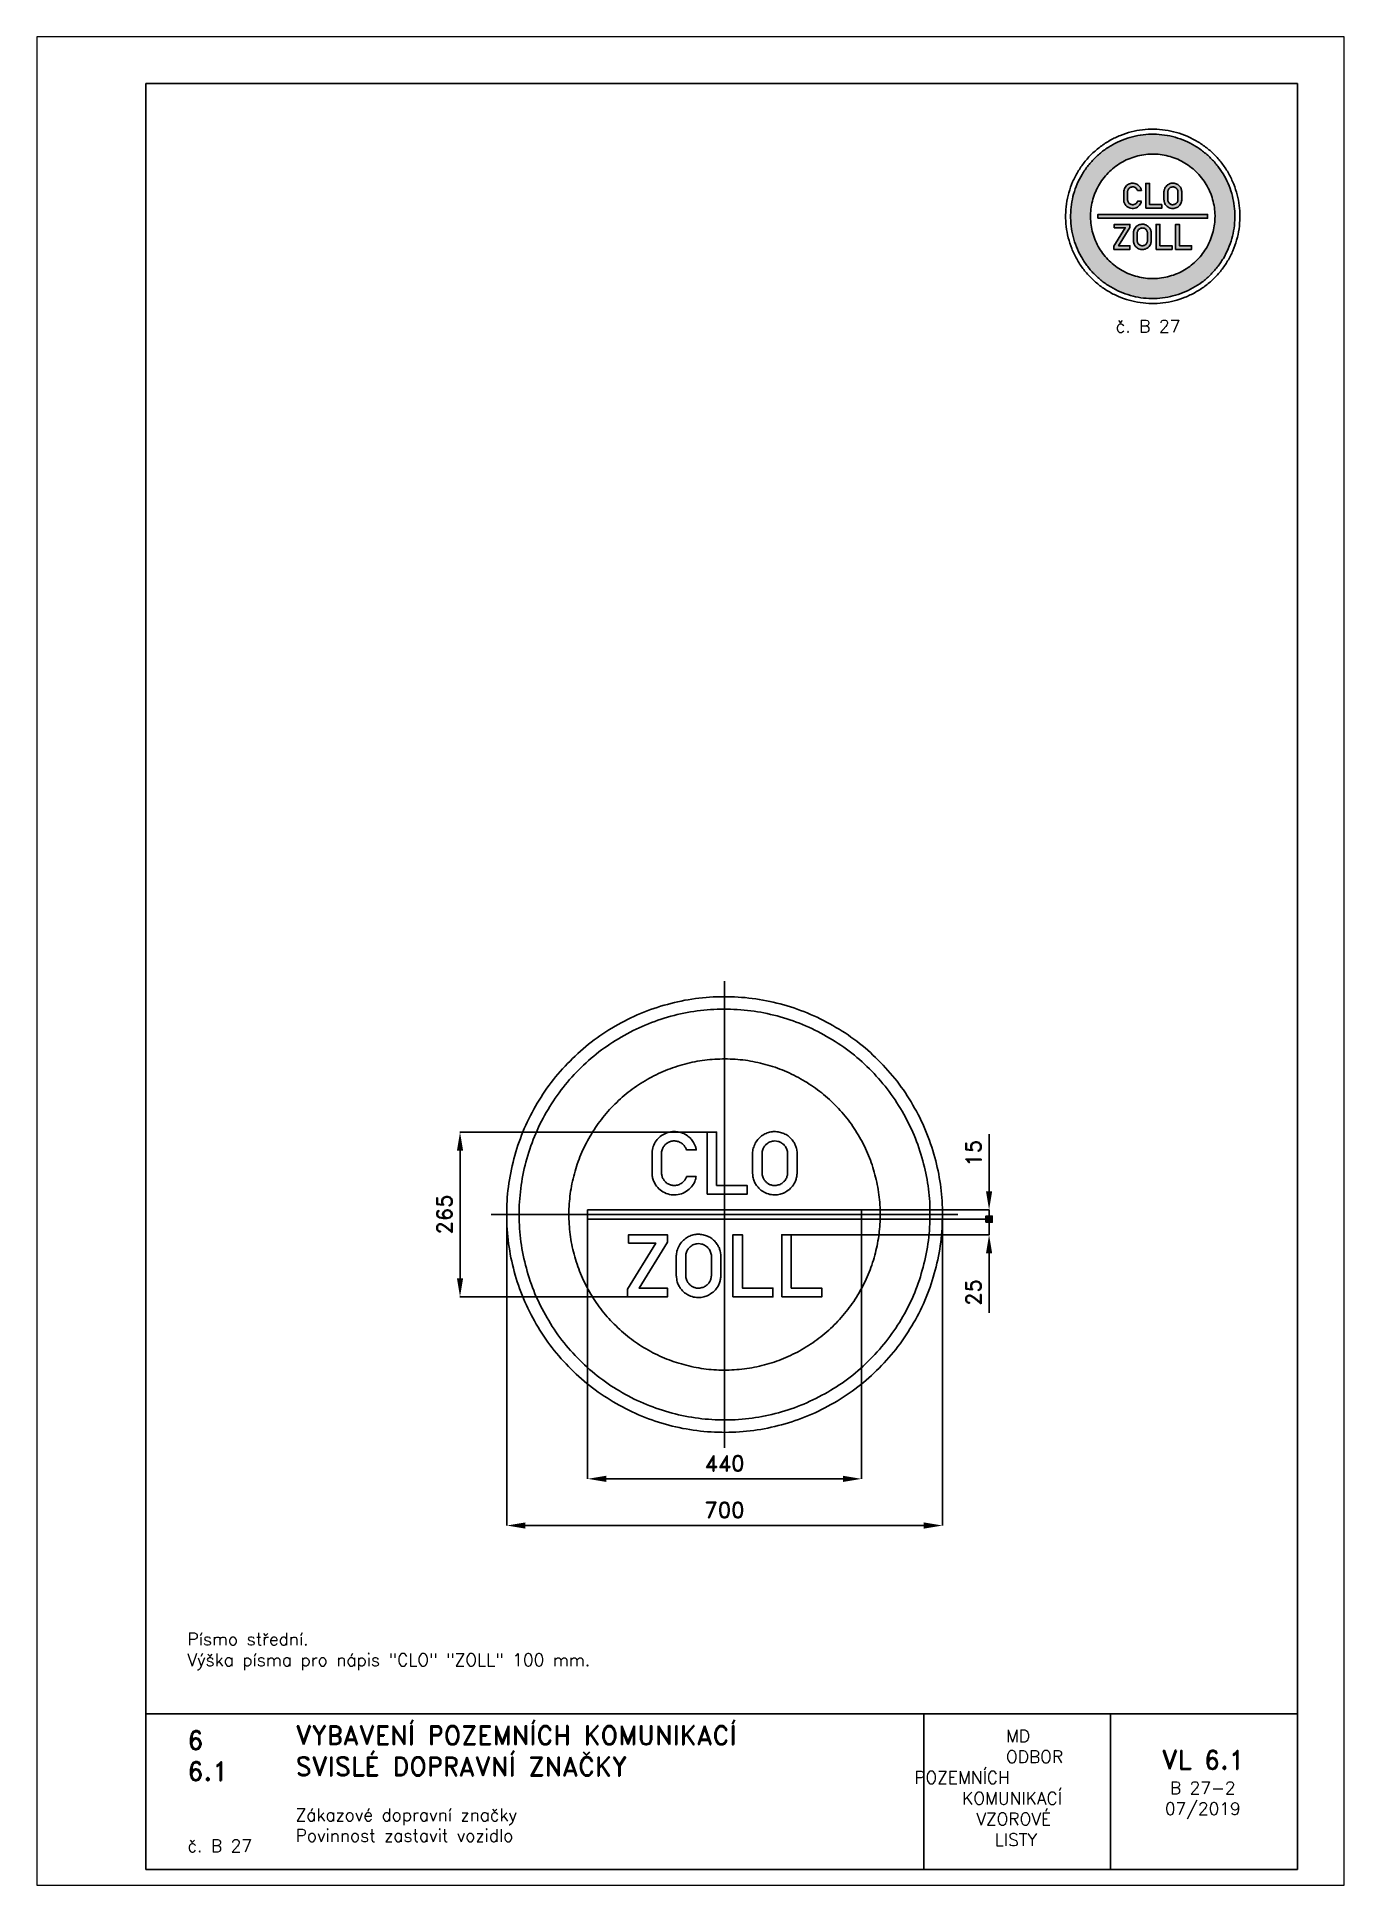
# Paper-space layout 'B 27-2' of a CAD drawing. Header units: millimetres. Extents: x 0 to 210, y 0 to 297.
# The model-space entities are those that its viewports show. They can reach past a viewport. Long polylines and large blocks are cut down to what shows.
import ezdxf

# ---------------------------------------------------------------- set-up
doc = ezdxf.new("R2010")
doc.units = ezdxf.units.MM
doc.header["$LTSCALE"] = 5
doc.linetypes.add('ČERCHOVANÁX2', pattern=[2, 1, -0.5, 0, -0.5])
for name, color, linetype in [('Kóty', 2, 'Continuous'), ('Rozpiska', 7, 'Continuous'), ('Značka', 7, 'Continuous')]:
    doc.layers.add(name, color=color, linetype=linetype)
doc.layers.add('Rámeček', color=6, linetype='Continuous', plot=False)
doc.styles.get("Standard").update_dxf_attribs({"font": 'romand.shx', "height": 25})
doc.dimstyles.get("Standard").update_dxf_attribs({"dimtxt": 25, "dimasz": 30, "dimexe": 0.18, "dimexo": 0.0625, "dimgap": 12.5, "dimtad": 1, "dimdec": 0, "dimzin": 0, "dimdsep": 46, "dimtxsty": 'Standard', "dimcen": 0.09, "dimadec": 0, "dimazin": 0, "dimtfac": 1, "dimtdec": 0, "dimtofl": 0, "dimtmove": 0, "dimatfit": 3, "dimfxl": 1, "dimtolj": 1, "dimtzin": 0, "dimarcsym": 0})

psp = doc.layouts.new('B 27-2')

# ---------------------------------------------------------------- texts
at = {"layer": 'Rozpiska', "color": 7, "attachment_point": 1}
for s, width, heights, insert, char_height in [('\\pi8.03909;{\\C6;č. B 27}', 27.9829, [2.67], (165.28, 251.51), 2), ('\\PPísmo střední.{\\H1.83333x; }\\PVýška písma pro nápis "CLO" "ZOLL" 100 mm. {\\H1.74603x; }', 155.5011, [0], (24.17, 43.86), 2), ('6', 149.0422, [0], (24.17, 24.77), 3), ('{\\C6;VYBAVENÍ POZEMNÍCH KOMUNIKACÍ\\P}SVISLÉ DOPRAVNÍ ZNAČKY{\\H1.34524x; }', 149.0422, [0], (41.56, 25.56), 3), ('\\pi14.7414;{\\C6;MD\\P\\pi2.36044;}ODBOR POZEMNÍCH{\\H1.57143x; }\\P\\pi7.69378;KOMUNIKACÍ{\\H1.5x; }\\P\\pi9.97949;{\\C6;VZOROVÉ\\H1.47619x; \\H0.67742x;\\P\\pi12.93187;LISTY\\H1.26984x; }', 33.1018, [0], (140.95, 24.95), 2), ('\\pi1.03113;{\\H1.5x;\\C6;VL 6.1\\P\\pi2.36443;\\H0.66667x;B 27-2\\H1.66666x; \\H0.6x;\\P\\pi1.5549;07/2019\\H1.80159x; }', 16.0623, [0], (179.66, 21.61), 2), ('6.1', 149.0422, [0], (24.17, 19.78), 3), ('{\\C6;Zákazové dopravní značky\\P}Povinnost zastavit vozidlo{\\H1.83333x; }', 149.0422, [0], (41.56, 12.29), 2), ('{\\C6;č. B 27}', 21.5722, [2.67], (24.17, 7.3), 2)]:
    psp.add_mtext_dynamic_manual_height_columns(s, width=width, gutter_width=100, heights=heights, dxfattribs=dict(at, insert=insert, char_height=char_height))

msp = doc.modelspace()

# ---------------------------------------------------------------- texts
at = {"layer": 'Kóty', "char_height": 25, "attachment_point": 5, "rotation": 90}
for s, insert in [('\\A1;15', (400, 98.5)), ('\\A1;25', (400, -125.2))]:
    msp.add_mtext(s, dxfattribs=dict(at, insert=insert))

# ---------------------------------------------------------------- blocks, each defined once
blk = doc.blocks.new('*D2')
at = {"layer": 'Defpoints', "color": 0, "transparency": 16777216}
for p in [(-349.9, 4.7), (350, 0.1), (350, -499.8)]:
    blk.add_point(p, dxfattribs=at)
at = {"layer": 'Kóty', "color": 0, "lineweight": -2, "transparency": 16777216}
for p, q in [((-349.9, 4.6), (-349.9, -500)), ((350, 0.1), (350, -500)), ((-319.9, -499.8), (320, -499.8))]:
    blk.add_line(p, q, dxfattribs=at)
at = {"layer": 'Kóty', "color": 0, "transparency": 16777216}
for points in [[(-319.9, -494.8), (-319.9, -504.8), (-349.9, -499.8)], [(320, -494.8), (320, -504.8), (350, -499.8)]]:
    blk.add_solid(points, dxfattribs=at)
at = {"layer": 'Kóty', "color": 0, "transparency": 16777216, "insert": (0.1, -474.8), "char_height": 25, "attachment_point": 5}
blk.add_mtext('\\A1;700', dxfattribs=at)
blk = doc.blocks.new('*D3')
at = {"layer": 'Defpoints', "color": 0, "transparency": 16777216}
for p in [(-220, -7.5), (220.1, -7.5), (220.1, -424.8)]:
    blk.add_point(p, dxfattribs=at)
at = {"layer": 'Kóty', "color": 0, "lineweight": -2, "transparency": 16777216}
for p, q in [((-220, -7.6), (-220, -425)), ((220.1, -7.6), (220.1, -425)), ((-190, -424.8), (190.1, -424.8))]:
    blk.add_line(p, q, dxfattribs=at)
at = {"layer": 'Kóty', "color": 0, "transparency": 16777216}
for points in [[(-190, -419.8), (-190, -429.8), (-220, -424.8)], [(190.1, -419.8), (190.1, -429.8), (220.1, -424.8)]]:
    blk.add_solid(points, dxfattribs=at)
at = {"layer": 'Kóty', "color": 0, "transparency": 16777216, "insert": (0, -399.8), "char_height": 25, "attachment_point": 5}
blk.add_mtext('\\A1;440', dxfattribs=at)
blk = doc.blocks.new('*D4')
at = {"layer": 'Defpoints', "color": 0, "transparency": 16777216}
for p in [(-425, 132.5), (-27.9, 132.5), (-156.1, -132.5)]:
    blk.add_point(p, dxfattribs=at)
at = {"layer": 'Kóty', "color": 0, "lineweight": -2, "transparency": 16777216}
for p, q in [((-28, 132.5), (-425.2, 132.5)), ((-425, -102.5), (-425, 102.5)), ((-156.2, -132.5), (-425.2, -132.5))]:
    blk.add_line(p, q, dxfattribs=at)
at = {"layer": 'Kóty', "color": 0, "transparency": 16777216}
for points in [[(-430, 102.5), (-420, 102.5), (-425, 132.5)], [(-430, -102.5), (-420, -102.5), (-425, -132.5)]]:
    blk.add_solid(points, dxfattribs=at)
at = {"layer": 'Kóty', "color": 0, "transparency": 16777216, "insert": (-450, 0), "char_height": 25, "attachment_point": 5, "rotation": 90}
blk.add_mtext('\\A1;265', dxfattribs=at)

# ---------------------------------------------------------------- dimensions: what is measured, and where the dimension line sits
at = {"layer": 'Kóty'}
dim = msp.add_linear_dim(base=(-425, 132.5), p1=(-156.1, -132.5), p2=(-27.9, 132.5), angle=90, dimstyle='Standard', dxfattribs=at)
dim.commit()
dim.dimension.update_dxf_attribs({"geometry": '*D4', "text_midpoint": (-450, 0)})
for base, p1, p2, picture, middle in [((350, -499.8), (-349.9, 4.7), (350, 0.1), '*D2', (0.1, -474.8)), ((220.1, -424.8), (-220, -7.5), (220.1, -7.5), '*D3', (0, -399.8))]:
    dim = msp.add_linear_dim(base=base, p1=p1, p2=p2, dimstyle='Standard', dxfattribs=at)
    dim.commit()
    dim.dimension.update_dxf_attribs({"geometry": picture, "text_midpoint": middle})

# ---------------------------------------------------------------- hatches: boundary and pattern name
at = {"layer": 'Kóty'}
h = msp.add_hatch(color=256, dxfattribs=at)
h.dxf.hatch_style = 1
h.paths.add_polyline_path([(420, -12.5), (430, -12.5), (430, -2.5), (420, -2.5)])

# ---------------------------------------------------------------- linework, layer by layer
for p, q in [((425, 37.5), (425, 129.4)), ((220.1, 7.5), (425.2, 7.5)), ((220, -7.5), (425.2, -7.5)), ((220.1, -7.5), (425.2, -7.5)), ((106, -32.5), (425.2, -32.5)), ((425, -62.5), (425, -158))]:
    msp.add_line(p, q, dxfattribs=at)
for points in [[(425, -7.5), (425, 7.5)], [(420, -2.5), (430, -12.5)], [(430, -2.5), (420, -12.5)], [(425, -32.5), (425, -7.5)]]:
    msp.add_lwpolyline(points, dxfattribs=at)
msp.add_lwpolyline([(420, -12.5), (430, -12.5), (430, -2.5), (420, -2.5)], close=True, dxfattribs=at)
for points in [[(420, 37.5), (430, 37.5), (425, 7.5)], [(420, -62.5), (430, -62.5), (425, -32.5)]]:
    msp.add_solid(points, dxfattribs=at)
at = {"layer": 'Značka', "color": 6, "linetype": 'ČERCHOVANÁX2', "lineweight": 25, "ltscale": 5}
for p, q in [((0, 375), (0, -375)), ((375, 0), (-375, 0))]:
    msp.add_line(p, q, dxfattribs=at)
at = {"layer": 'Značka', "color": 5}
for points in [[(350, 0, -0.001625), (350, -2.3), (350, -4.6, -0.032168), (346.5, -50.2, -0.035721), (336.9, -95, -0.036668), (321.8, -138.3, -0.034758), (300.8, -179, -0.034053), (275, -216.8, -0.034445), (244.2, -250.7, -0.03455), (209.5, -280.6, -0.03444), (171, -305.4, -0.034409), (129.7, -325.2, -0.034438), (86.2, -339.2, -0.034425), (41.2, -347.7, -0.034424), (-4.6, -350, -0.034419), (-50.2, -346.5, -0.034407), (-95, -336.9, -0.034408), (-138.2, -321.7, -0.034422), (-179, -300.8, -0.034412), (-216.8, -275, -0.034416), (-250.7, -244.2, -0.03441), (-280.6, -209.5, -0.03441), (-305.4, -171, -0.034415), (-325.2, -129.8, -0.034415), (-339.2, -86.1, -0.034419), (-347.7, -41.2, -0.034415), (-350, 4.6, -0.034418), (-346.5, 50.2, -0.034417), (-336.9, 95, -0.034422), (-321.7, 138.2, -0.034426), (-300.8, 179, -0.03442), (-275, 216.8, -0.034413), (-244.2, 250.7, -0.034403), (-209.5, 280.6, -0.034421), (-171, 305.4, -0.034408), (-129.8, 325.2, -0.034417), (-86.2, 339.2, -0.034422), (-41.2, 347.7, -0.034424), (4.6, 350, -0.034419), (50.2, 346.5, -0.034406), (95, 336.9, -0.034428), (138.2, 321.7, -0.034446), (179, 300.8, -0.03443), (216.8, 275, -0.034407), (250.7, 244.2, -0.034396), (280.6, 209.5, -0.034484), (305.4, 171, -0.034412), (325.2, 129.8, -0.034079), (339.2, 86.1, -0.032792), (347.5, 43.4, -0.034265), (350, 0)], [(-45.5, 61.1), (-45.9, 59.2), (-46.4, 57.4, -0.074289), (-50.2, 48.5, -0.073366), (-56.6, 41, -0.087472), (-66.3, 34.5, -0.08703), (-77.7, 31.7, -0.08184), (-88.7, 32.4, -0.082577), (-98.9, 36.5, -0.082235), (-107.4, 43.5, -0.076592), (-113.4, 52.9, -0.049044), (-115.6, 58.8, -0.06407), (-116.4, 64.9), (-116.4, 65.6), (-116.4, 66.4), (-116.4, 100), (-116.3, 101), (-116.2, 102, -0.076276), (-113.6, 111.7, -0.076949), (-108.2, 120.3, -0.07333), (-101.3, 126.8, -0.069823), (-92.8, 131.1, -0.059243), (-84.9, 133.1, -0.060596), (-76.8, 133.1, -0.068034), (-67.8, 131, -0.06637), (-59.7, 126.5, -0.053967), (-54.1, 121.7, -0.055408), (-49.8, 115.8, -0.038235), (-47.6, 111.4, -0.040724), (-46.1, 106.8), (-45.7, 105.4), (-45.4, 103.9), (-61.1, 103.9), (-61.7, 105.4), (-62.4, 106.9, 0.060759), (-65, 110.9, 0.062618), (-68.6, 114.2, 0.078706), (-73.9, 117.1, 0.078001), (-79.9, 118.2, 0.073309), (-85.6, 117.7, 0.073466), (-90.8, 115.6, 0.070053), (-95.2, 112.3, 0.070272), (-98.5, 108, 0.038703), (-99.8, 105.3, 0.035108), (-100.7, 102.5), (-101.1, 100.8), (-101.3, 99.2), (-101.3, 98.7), (-101.3, 98.3), (-101.3, 66.7), (-101.2, 66), (-101.2, 65.3, 0.059592), (-100, 60.3, 0.068099), (-97.6, 55.6, 0.071987), (-94.1, 51.6, 0.068655), (-89.6, 48.8, 0.071824), (-84.3, 47, 0.073141), (-78.7, 46.8, 0.082568), (-72.5, 48.4, 0.081804), (-67.1, 51.9, 0.058841), (-64, 55.3, 0.059261), (-61.8, 59.2), (-61.4, 60.1), (-61.1, 61.1), (-45.5, 61.1)], [(45.1, 98.5), (45.1, 99.4), (45.1, 100.2, -0.030497), (45.7, 104.4, -0.030959), (46.8, 108.4, -0.066324), (50.6, 116.7, -0.068415), (56.5, 123.7, -0.06191), (63, 128.5, -0.059923), (70.5, 131.7, -0.057319), (78.2, 133.2, -0.057515), (86, 132.8, -0.056992), (93.5, 130.9, -0.057543), (100.4, 127.4, -0.055337), (106.2, 122.7, -0.053404), (110.9, 116.9, -0.04295), (113.7, 111.8, -0.048918), (115.5, 106.4), (116, 103.4), (116.4, 100.4), (116.4, 99.9), (116.5, 99.4), (116.5, 66), (116.4, 65.2), (116.3, 64.4, -0.035792), (115.3, 58.2, -0.047758), (113.2, 52.3, -0.078825), (107.8, 43.9, -0.073114), (100.2, 37.5, -0.060171), (93, 33.8, -0.059788), (85.1, 31.9, -0.071124), (75.2, 32, -0.074174), (65.8, 34.8, -0.066016), (58.4, 39.3, -0.061736), (52.4, 45.6, -0.047052), (48.9, 50.9, -0.053818), (46.6, 56.8, -0.030267), (45.7, 60.7), (45.2, 64.6), (45.1, 65.6), (45.1, 66.5), (45.1, 98.5)], [(60.3, 98.5), (60.3, 66.5), (60.3, 65.9), (60.4, 65.3, 0.037482), (60.9, 62.1, 0.041574), (61.9, 59.1, 0.062934), (64.3, 55, 0.060205), (67.6, 51.5, 0.059545), (71.4, 48.9, 0.064405), (75.8, 47.2, 0.050608), (79.3, 46.7, 0.044591), (83, 46.9, 0.073953), (89.1, 48.5, 0.084974), (94.4, 51.9, 0.073451), (98, 56, 0.063633), (100.3, 60.9, 0.033353), (101, 63.4, 0.042586), (101.3, 65.9), (101.3, 66.2), (101.3, 66.6), (101.3, 98.4), (101.3, 99), (101.3, 99.5, 0.062663), (100.8, 103, 0.04831), (99.4, 106.3, 0.076957), (95.7, 111.7, 0.083764), (90.6, 115.6, 0.069733), (85.8, 117.6, 0.066634), (80.6, 118.2, 0.088571), (73.5, 116.9, 0.098093), (67.4, 113.2, 0.062812), (64.3, 109.9, 0.051316), (62.1, 106, 0.039617), (60.9, 102.9, 0.0509), (60.4, 99.6), (60.3, 99), (60.3, 98.5)], [(-77.5, -66.5), (-77.5, -65.6), (-77.4, -64.8, -0.030497), (-76.9, -60.6, -0.030959), (-75.8, -56.6, -0.066324), (-72, -48.3, -0.068415), (-66.1, -41.3, -0.06191), (-59.6, -36.5, -0.059923), (-52.1, -33.3, -0.057319), (-44.4, -31.8, -0.057515), (-36.5, -32.2, -0.056992), (-29, -34.1, -0.057543), (-22.2, -37.6, -0.055337), (-16.4, -42.3, -0.053404), (-11.7, -48.1, -0.04295), (-8.9, -53.2, -0.048918), (-7.1, -58.6), (-6.5, -61.6), (-6.2, -64.6), (-6.1, -65.1), (-6.1, -65.6), (-6.1, -99), (-6.2, -99.8), (-6.2, -100.6, -0.035792), (-7.3, -106.8, -0.047758), (-9.4, -112.7, -0.078825), (-14.8, -121.1, -0.073114), (-22.4, -127.5, -0.060171), (-29.6, -131.2, -0.059788), (-37.5, -133.1, -0.071124), (-47.4, -133, -0.074174), (-56.8, -130.2, -0.066016), (-64.1, -125.7, -0.061736), (-70.2, -119.4, -0.047052), (-73.7, -114.1, -0.053818), (-76, -108.2, -0.030267), (-76.9, -104.3), (-77.4, -100.4), (-77.4, -99.4), (-77.5, -98.5), (-77.5, -66.5)], [(-62.3, -66.5), (-62.3, -98.5), (-62.3, -99.1), (-62.2, -99.7, 0.037482), (-61.7, -102.9, 0.041574), (-60.6, -105.9, 0.062934), (-58.3, -110, 0.060205), (-55, -113.5, 0.059545), (-51.2, -116.1, 0.064405), (-46.8, -117.8, 0.050608), (-43.2, -118.3, 0.044591), (-39.6, -118.1, 0.073953), (-33.4, -116.5, 0.084974), (-28.1, -113.1, 0.073451), (-24.6, -109, 0.063633), (-22.3, -104.1, 0.033353), (-21.6, -101.6, 0.042586), (-21.3, -99.1), (-21.2, -98.8), (-21.2, -98.4), (-21.2, -66.6), (-21.2, -66), (-21.2, -65.5, 0.062663), (-21.8, -62, 0.04831), (-23.1, -58.7, 0.076957), (-26.8, -53.3, 0.083764), (-32, -49.4, 0.069733), (-36.8, -47.4, 0.066634), (-41.9, -46.8, 0.088571), (-49.1, -48.1, 0.098093), (-55.2, -51.8, 0.062812), (-58.2, -55.1, 0.051316), (-60.5, -59, 0.039617), (-61.6, -62.1, 0.0509), (-62.2, -65.4), (-62.3, -66), (-62.3, -66.5)]]:
    msp.add_lwpolyline(points, format="xyb", dxfattribs=at)
at = {"layer": 'Značka', "color": 1}
for points in [[(330, 0, -0.001639), (330, -2.2), (330, -4.3, -0.032167), (326.7, -47.3, -0.035725), (317.6, -89.6, -0.036665), (303.4, -130.4, -0.034751), (283.6, -168.7, -0.034042), (259.2, -204.4, -0.034442), (230.3, -236.4, -0.034571), (197.5, -264.5, -0.03443), (161.2, -287.9, -0.034374), (122.3, -306.6, -0.034411), (81.2, -319.9, -0.034418), (38.8, -327.9, -0.034426), (-4.3, -330, -0.03444), (-47.4, -326.7, -0.034411), (-89.6, -317.6, -0.034427), (-130.3, -303.3, -0.034405), (-168.7, -283.6, -0.034412), (-204.4, -259.3, -0.034408), (-236.4, -230.3, -0.034409), (-264.5, -197.5, -0.034412), (-287.9, -161.2, -0.034422), (-306.6, -122.3, -0.034411), (-319.8, -81.2, -0.034422), (-327.9, -38.8, -0.034418), (-330, 4.3, -0.034417), (-326.7, 47.4, -0.034418), (-317.6, 89.6, -0.03442), (-303.3, 130.3, -0.034415), (-283.6, 168.7, -0.034423), (-259.3, 204.4, -0.034424), (-230.3, 236.4, -0.034421), (-197.5, 264.5, -0.034409), (-161.2, 287.9, -0.034412), (-122.3, 306.6, -0.034389), (-81.2, 319.9, -0.034393), (-38.8, 327.9, -0.034404), (4.3, 330, -0.03444), (47.4, 326.7, -0.03441), (89.6, 317.6, -0.034384), (130.3, 303.3, -0.03441), (168.7, 283.6, -0.034394), (204.4, 259.3, -0.034399), (236.4, 230.3, -0.034424), (264.5, 197.5, -0.034483), (287.9, 161.2, -0.034408), (306.6, 122.4, -0.034074), (319.8, 81.2, -0.03279), (327.7, 40.9, -0.034264), (330, 0)], [(250, 0), (250, 1.6), (250, 3.3, 0.032168), (247.5, 35.9, 0.035728), (240.6, 67.9, 0.036668), (229.9, 98.8, 0.034741), (214.9, 127.8, 0.034042), (196.4, 154.8, 0.034443), (174.4, 179.1, 0.034576), (149.6, 200.4, 0.034421), (122.2, 218.1, 0.03439), (92.7, 232.3, 0.034462), (61.5, 242.3, 0.034437), (29.4, 248.4, 0.034411), (-3.3, 250, 0.03444), (-35.9, 247.5, 0.034403), (-67.9, 240.6, 0.034424), (-98.7, 229.8, 0.034444), (-127.8, 214.9, 0.034412), (-154.8, 196.4, 0.034406), (-179.1, 174.5, 0.034418), (-200.4, 149.6, 0.034424), (-218.1, 122.2, 0.034423), (-232.3, 92.7, 0.034408), (-242.3, 61.5, 0.034415), (-248.4, 29.4, 0.034416), (-250, -3.3, 0.034419), (-247.5, -35.9, 0.03441), (-240.6, -67.9, 0.034422), (-229.8, -98.7, 0.034408), (-214.9, -127.8, 0.034422), (-196.4, -154.8, 0.034445), (-174.4, -179.1, 0.034454), (-149.6, -200.4, 0.034443), (-122.2, -218.1, 0.034435), (-92.7, -232.3, 0.034433), (-61.5, -242.3, 0.034434), (-29.4, -248.4, 0.034411), (3.3, -250, 0.03444), (35.9, -247.5, 0.034402), (67.9, -240.6, 0.034424), (98.7, -229.8, 0.034396), (127.8, -214.9, 0.034388), (154.8, -196.4, 0.034402), (179.1, -174.5, 0.034419), (200.4, -149.6, 0.034468), (218.1, -122.2, 0.034418), (232.3, -92.7, 0.034087), (242.3, -61.5, 0.032786), (248.2, -31, 0.03426), (250, 0)]]:
    msp.add_lwpolyline(points, format="xyb", dxfattribs=at)
at = {"layer": 'Značka', "color": 5}
for points in [[(-27.9, 32.5), (-27.9, 132.5), (-12.8, 132.5), (-12.8, 46.8), (36.3, 46.8), (36.3, 32.5), (-27.9, 32.5)], [(-220, -7.5), (-220, 7.5), (220, 7.5), (220, -7.5), (-220, -7.5)], [(-156.1, -132.5), (-156.1, -119.9), (-110.6, -46), (-154.3, -46), (-154.3, -32.5), (-91.7, -32.5), (-91.7, -44.3), (-137.3, -118.1), (-91.7, -118.1), (-91.7, -132.5), (-156.1, -132.5)], [(13.5, -132.5), (13.5, -32.5), (28.7, -32.5), (28.7, -118.2), (77.7, -118.2), (77.7, -132.5), (13.5, -132.5)], [(91.9, -132.5), (91.9, -32.5), (107.1, -32.5), (107.1, -118.2), (156.1, -118.2), (156.1, -132.5), (91.9, -132.5)]]:
    msp.add_lwpolyline(points, dxfattribs=at)

msp.set_redraw_order([(e.dxf.handle, doc.entitydb.next_handle()) for e in msp.query("TEXT MTEXT ATTDEF DIMENSION ARC_DIMENSION")])  # texts and dimensions are drawn at this point

# ---------------------------------------------------------------- hatches: boundary and pattern name
at = {"layer": 'Značka'}
h = psp.add_hatch(color=10, dxfattribs=at)
h.dxf.hatch_style = 1
edge = h.paths.add_edge_path(flags=16)
edge.add_line((189.27, 268.17), (189.27, 268.24))
edge.add_line((189.27, 268.24), (189.27, 268.3))
edge.add_arc((179.09, 268.18), 10.17, 0.6852, 8.0531)
edge.add_arc((180.08, 268.32), 9.17, 8.0411, 16.2267)
edge.add_arc((180.26, 268.58), 8.93, 14.9494, 23.3496)
edge.add_arc((179.81, 268.39), 9.42, 23.366, 31.3305)
edge.add_arc((179.56, 268.41), 9.62, 30.428, 38.2247)
edge.add_arc((179.65, 268.48), 9.51, 38.2175, 46.106)
edge.add_arc((179.59, 268.59), 9.48, 45.3568, 53.2734)
edge.add_arc((179.56, 268.57), 9.51, 53.2509, 61.1376)
edge.add_arc((179.44, 268.62), 9.52, 60.3735, 68.2511)
edge.add_arc((179.45, 268.63), 9.51, 68.2372, 76.1227)
edge.add_arc((179.33, 268.66), 9.51, 75.3791, 83.2654)
edge.add_arc((179.32, 268.66), 9.51, 83.2354, 91.122)
edge.add_arc((179.2, 268.65), 9.52, 90.3712, 98.2542)
edge.add_arc((179.2, 268.66), 9.51, 98.254, 106.1386)
edge.add_arc((179.07, 268.62), 9.52, 105.3581, 113.2402)
edge.add_arc((179.07, 268.62), 9.51, 113.2566, 121.1426)
edge.add_arc((178.97, 268.55), 9.52, 120.3704, 128.2533)
edge.add_arc((178.96, 268.55), 9.52, 128.2336, 136.1158)
edge.add_arc((178.88, 268.46), 9.52, 135.3746, 143.2556)
edge.add_arc((178.88, 268.47), 9.52, 143.2524, 151.1361)
edge.add_arc((178.82, 268.35), 9.52, 150.371, 158.2535)
edge.add_arc((178.81, 268.35), 9.52, 158.2384, 166.1214)
edge.add_arc((178.78, 268.23), 9.51, 165.3778, 173.2667)
edge.add_arc((178.78, 268.23), 9.52, 173.237, 181.1205)
edge.add_arc((178.79, 268.1), 9.52, 180.3712, 188.2542)
edge.add_arc((178.78, 268.1), 9.51, 188.254, 196.1386)
edge.add_arc((178.82, 267.98), 9.52, 195.3581, 203.2402)
edge.add_arc((178.81, 267.98), 9.51, 203.2566, 211.1426)
edge.add_arc((178.88, 267.87), 9.52, 210.3704, 218.2533)
edge.add_arc((178.89, 267.87), 9.52, 218.2336, 226.1158)
edge.add_arc((178.98, 267.78), 9.52, 225.3746, 233.2556)
edge.add_arc((178.97, 267.78), 9.52, 233.2524, 241.1361)
edge.add_arc((179.09, 267.72), 9.52, 240.371, 248.2535)
edge.add_arc((179.09, 267.72), 9.52, 248.2384, 256.1214)
edge.add_arc((179.21, 267.68), 9.51, 255.3778, 263.2667)
edge.add_arc((179.21, 267.69), 9.52, 263.237, 271.1205)
edge.add_arc((179.34, 267.69), 9.52, 270.3712, 278.2542)
edge.add_arc((179.34, 267.69), 9.52, 278.2547, 286.1379)
edge.add_arc((179.46, 267.72), 9.52, 285.3576, 293.2407)
edge.add_arc((179.46, 267.72), 9.51, 293.2574, 301.1419)
edge.add_arc((179.57, 267.79), 9.51, 300.3679, 308.2559)
edge.add_arc((179.57, 267.79), 9.52, 308.2337, 316.1158)
edge.add_arc((179.66, 267.88), 9.52, 315.3842, 323.2689)
edge.add_arc((179.68, 267.87), 9.49, 323.2341, 331.1354)
edge.add_arc((179.73, 267.99), 9.51, 330.3768, 338.2641)
edge.add_arc((179.63, 268.03), 9.62, 338.2663, 346.071)
edge.add_arc((179.77, 268.12), 9.5, 345.2962, 352.8062)
edge.add_arc((180.2, 268.07), 9.07, 352.7874, 360.6379)
edge = h.paths.add_edge_path()
edge.add_line((192.47, 268.17), (192.47, 268.09))
edge.add_line((192.47, 268.09), (192.47, 268))
edge.add_arc((179.04, 268.16), 13.43, 351.955, 359.325, ccw=False)
edge.add_arc((180.34, 267.97), 12.11, 343.777, 351.9594, ccw=False)
edge.add_arc((180.58, 267.63), 11.8, 336.6412, 345.0368, ccw=False)
edge.add_arc((179.98, 267.89), 12.45, 328.6778, 336.6379, ccw=False)
edge.add_arc((179.66, 267.86), 12.7, 321.7747, 329.5718, ccw=False)
edge.add_arc((179.78, 267.76), 12.55, 313.8823, 321.7703, ccw=False)
edge.add_arc((179.69, 267.61), 12.5, 306.7381, 314.6574, ccw=False)
edge.add_arc((179.66, 267.65), 12.56, 298.8599, 306.7461, ccw=False)
edge.add_arc((179.5, 267.59), 12.57, 291.7481, 299.6258, ccw=False)
edge.add_arc((179.5, 267.57), 12.56, 283.8761, 291.7599, ccw=False)
edge.add_arc((179.35, 267.53), 12.56, 276.7352, 284.6199, ccw=False)
edge.add_arc((179.34, 267.53), 12.56, 268.8726, 276.7568, ccw=False)
edge.add_arc((179.17, 267.53), 12.56, 261.7536, 269.6383, ccw=False)
edge.add_arc((179.17, 267.54), 12.56, 253.8662, 261.7497, ccw=False)
edge.add_arc((179.01, 267.58), 12.56, 246.7426, 254.6247, ccw=False)
edge.add_arc((179.01, 267.58), 12.56, 238.8694, 246.7543, ccw=False)
edge.add_arc((178.86, 267.66), 12.55, 231.7513, 239.639, ccw=False)
edge.add_arc((178.87, 267.66), 12.56, 223.8634, 231.7499, ccw=False)
edge.add_arc((178.75, 267.79), 12.56, 216.7474, 224.6308, ccw=False)
edge.add_arc((178.75, 267.79), 12.56, 208.8682, 216.7522, ccw=False)
edge.add_arc((178.67, 267.93), 12.56, 201.7502, 209.6352, ccw=False)
edge.add_arc((178.67, 267.93), 12.56, 193.8722, 201.7556, ccw=False)
edge.add_arc((178.63, 268.09), 12.56, 186.7355, 194.6196, ccw=False)
edge.add_arc((178.63, 268.1), 12.56, 178.8726, 186.7567, ccw=False)
edge.add_arc((178.63, 268.27), 12.56, 171.7536, 179.6383, ccw=False)
edge.add_arc((178.63, 268.26), 12.56, 163.8662, 171.7497, ccw=False)
edge.add_arc((178.68, 268.42), 12.56, 156.7426, 164.6247, ccw=False)
edge.add_arc((178.67, 268.43), 12.56, 148.8694, 156.7543, ccw=False)
edge.add_arc((178.75, 268.58), 12.55, 141.7513, 149.639, ccw=False)
edge.add_arc((178.76, 268.57), 12.56, 133.8634, 141.7499, ccw=False)
edge.add_arc((178.88, 268.69), 12.56, 126.7474, 134.6308, ccw=False)
edge.add_arc((178.88, 268.69), 12.56, 118.8682, 126.7522, ccw=False)
edge.add_arc((179.03, 268.77), 12.56, 111.7502, 119.6352, ccw=False)
edge.add_arc((179.03, 268.77), 12.56, 103.8722, 111.7556, ccw=False)
edge.add_arc((179.19, 268.81), 12.56, 96.7355, 104.6196, ccw=False)
edge.add_arc((179.19, 268.81), 12.56, 88.8726, 96.7567, ccw=False)
edge.add_arc((179.36, 268.81), 12.56, 81.7549, 89.637, ccw=False)
edge.add_arc((179.36, 268.81), 12.56, 73.865, 81.7509, ccw=False)
edge.add_arc((179.52, 268.77), 12.56, 66.741, 74.6263, ccw=False)
edge.add_arc((179.52, 268.76), 12.56, 58.8699, 66.7539, ccw=False)
edge.add_arc((179.67, 268.68), 12.55, 51.7519, 59.6385, ccw=False)
edge.add_arc((179.66, 268.67), 12.57, 43.8679, 51.7454, ccw=False)
edge.add_arc((179.78, 268.56), 12.56, 36.747, 44.6312, ccw=False)
edge.add_arc((179.81, 268.57), 12.53, 28.8599, 36.7605, ccw=False)
edge.add_arc((179.87, 268.42), 12.56, 21.7328, 29.6162, ccw=False)
edge.add_arc((179.74, 268.36), 12.69, 13.9325, 21.7377, ccw=False)
edge.add_arc((179.93, 268.24), 12.54, 7.1938, 14.7037, ccw=False)
edge.add_arc((180.49, 268.31), 11.98, -0.6362, 7.2115, ccw=False)
h = psp.add_hatch(color=249, dxfattribs=at)
h.dxf.hatch_style = 1
h.paths.add_polyline_path([(182.94, 262.87), (182.94, 266.87), (183.55, 266.87), (183.55, 263.45), (185.51, 263.45), (185.51, 262.87)])
h.paths.add_polyline_path([(179.81, 262.87), (179.81, 266.87), (180.41, 266.87), (180.41, 263.45), (182.38, 263.45), (182.38, 262.87)])
edge = h.paths.add_edge_path()
edge.add_line((176.17, 265.51), (176.17, 265.55))
edge.add_line((176.17, 265.55), (176.17, 265.58))
edge.add_arc((177.55, 265.48), 1.38, 168.8578, 175.845, ccw=False)
edge.add_arc((177.53, 265.48), 1.36, 161.6271, 168.72, ccw=False)
edge.add_arc((177.55, 265.5), 1.38, 147.4776, 162.6558, ccw=False)
edge.add_arc((177.52, 265.52), 1.34, 131.9176, 147.5729, ccw=False)
edge.add_arc((177.54, 265.57), 1.31, 119.7422, 133.9128, ccw=False)
edge.add_arc((177.56, 265.53), 1.36, 106.006, 119.723, ccw=False)
edge.add_arc((177.59, 265.53), 1.37, 94.2334, 107.3556, ccw=False)
edge.add_arc((177.59, 265.53), 1.37, 81.0792, 94.2462, ccw=False)
edge.add_arc((177.62, 265.54), 1.36, 69.3322, 82.3798, ccw=False)
edge.add_arc((177.63, 265.55), 1.35, 56.184, 69.3574, ccw=False)
edge.add_arc((177.65, 265.53), 1.36, 44.7423, 57.4118, ccw=False)
edge.add_arc((177.61, 265.49), 1.41, 32.4384, 44.6662, ccw=False)
edge.add_arc((177.69, 265.5), 1.34, 24.01, 33.8474, ccw=False)
edge.add_arc((177.84, 265.57), 1.17, 12.7704, 23.9726, ccw=False)
edge.add_line((178.98, 265.83), (179.01, 265.71))
edge.add_line((179.01, 265.71), (179.02, 265.59))
edge.add_line((179.02, 265.59), (179.02, 265.57))
edge.add_line((179.02, 265.57), (179.02, 265.55))
edge.add_line((179.02, 265.55), (179.02, 264.21))
edge.add_line((179.02, 264.21), (179.02, 264.18))
edge.add_line((179.02, 264.18), (179.02, 264.15))
edge.add_arc((177.26, 264.33), 1.76, 346.0344, 354.2339, ccw=False)
edge.add_arc((177.69, 264.22), 1.32, 335.0915, 346.0285, ccw=False)
edge.add_arc((177.73, 264.17), 1.27, 318.466, 336.4942, ccw=False)
edge.add_arc((177.65, 264.23), 1.37, 301.8764, 318.6031, ccw=False)
edge.add_arc((177.61, 264.2), 1.36, 290.1505, 303.924, ccw=False)
edge.add_arc((177.61, 264.2), 1.36, 276.4743, 290.1603, ccw=False)
edge.add_arc((177.58, 264.23), 1.39, 261.4559, 277.7289, ccw=False)
edge.add_arc((177.57, 264.17), 1.33, 244.649, 261.6173, ccw=False)
edge.add_arc((177.53, 264.17), 1.32, 231.0855, 246.1933, ccw=False)
edge.add_arc((177.59, 264.24), 1.41, 217.0474, 231.1783, ccw=False)
edge.add_arc((177.52, 264.24), 1.36, 207.7039, 218.4795, ccw=False)
edge.add_arc((177.36, 264.16), 1.18, 195.371, 207.6932, ccw=False)
edge.add_arc((177.5, 264.21), 1.32, 189.248, 196.1827, ccw=False)
edge.add_line((176.19, 264), (176.17, 264.16))
edge.add_line((176.17, 264.16), (176.17, 264.19))
edge.add_line((176.17, 264.19), (176.17, 264.23))
edge.add_line((176.17, 264.23), (176.17, 265.51))
edge = h.paths.add_edge_path(flags=16)
edge.add_line((176.77, 265.51), (176.77, 264.23))
edge.add_line((176.77, 264.23), (176.78, 264.21))
edge.add_line((176.78, 264.21), (176.78, 264.18))
edge.add_arc((177.63, 264.26), 0.854, 185.4345, 194.0207)
edge.add_arc((177.55, 264.24), 0.773, 193.9559, 203.4785)
edge.add_arc((177.54, 264.22), 0.756, 202.3926, 216.7971)
edge.add_arc((177.57, 264.25), 0.796, 216.6667, 230.4479)
edge.add_arc((177.59, 264.22), 0.787, 228.7458, 242.3763)
edge.add_arc((177.56, 264.17), 0.722, 242.2767, 257.0168)
edge.add_arc((177.57, 264.16), 0.717, 255.628, 267.2165)
edge.add_arc((177.58, 264.26), 0.821, 267.2469, 277.4597)
edge.add_arc((177.59, 264.31), 0.865, 276.4724, 293.3904)
edge.add_arc((177.63, 264.2), 0.749, 293.2719, 312.6998)
edge.add_arc((177.66, 264.21), 0.741, 310.6412, 327.4448)
edge.add_arc((177.56, 264.27), 0.858, 327.4721, 342.036)
edge.add_arc((177.65, 264.27), 0.768, 340.2956, 347.9367)
edge.add_arc((177.82, 264.23), 0.597, 348.1099, 357.864)
edge.add_line((178.42, 264.21), (178.42, 264.22))
edge.add_line((178.42, 264.22), (178.42, 264.23))
edge.add_line((178.42, 264.23), (178.42, 265.51))
edge.add_line((178.42, 265.51), (178.42, 265.53))
edge.add_line((178.42, 265.53), (178.42, 265.55))
edge.add_arc((177.85, 265.53), 0.566, 1.9446, 16.2872)
edge.add_arc((177.68, 265.48), 0.743, 16.4481, 27.5114)
edge.add_arc((177.57, 265.46), 0.853, 25.7163, 43.3188)
edge.add_arc((177.62, 265.51), 0.779, 43.0762, 62.2288)
edge.add_arc((177.62, 265.55), 0.744, 60.0765, 76.0323)
edge.add_arc((177.61, 265.51), 0.784, 75.9746, 91.2234)
edge.add_arc((177.59, 265.48), 0.821, 89.8481, 110.0943)
edge.add_arc((177.55, 265.56), 0.736, 109.7727, 132.1823)
edge.add_arc((177.52, 265.55), 0.719, 130.1527, 144.5293)
edge.add_arc((177.65, 265.46), 0.881, 144.4902, 156.2406)
edge.add_arc((177.62, 265.45), 0.847, 155.0266, 164.1015)
edge.add_arc((177.43, 265.51), 0.656, 163.9751, 175.6305)
edge.add_line((176.78, 265.56), (176.78, 265.53))
edge.add_line((176.78, 265.53), (176.77, 265.51))
h.paths.add_polyline_path([(173.02, 262.87), (173.02, 263.37), (174.84, 266.33), (173.09, 266.33), (173.09, 266.87), (175.6, 266.87), (175.6, 266.4), (173.77, 263.45), (175.6, 263.45), (175.6, 262.87)])
h.paths.add_polyline_path([(170.47, 267.87), (170.47, 268.47), (188.07, 268.47), (188.07, 267.87)])
edge = h.paths.add_edge_path()
edge.add_line((181.07, 272.11), (181.07, 272.15))
edge.add_line((181.07, 272.15), (181.07, 272.18))
edge.add_arc((182.45, 272.08), 1.38, 168.8578, 175.845, ccw=False)
edge.add_arc((182.43, 272.08), 1.36, 161.6271, 168.72, ccw=False)
edge.add_arc((182.45, 272.1), 1.38, 147.4776, 162.6558, ccw=False)
edge.add_arc((182.43, 272.12), 1.34, 131.9176, 147.5729, ccw=False)
edge.add_arc((182.44, 272.17), 1.31, 119.7422, 133.9128, ccw=False)
edge.add_arc((182.46, 272.14), 1.36, 106.0335, 119.7505, ccw=False)
edge.add_arc((182.5, 272.13), 1.37, 94.2334, 107.3556, ccw=False)
edge.add_arc((182.5, 272.13), 1.37, 81.0822, 94.2491, ccw=False)
edge.add_arc((182.53, 272.14), 1.36, 69.314, 82.3616, ccw=False)
edge.add_arc((182.53, 272.15), 1.35, 56.2179, 69.3913, ccw=False)
edge.add_arc((182.55, 272.13), 1.36, 44.7423, 57.4118, ccw=False)
edge.add_arc((182.51, 272.09), 1.41, 32.4384, 44.6662, ccw=False)
edge.add_arc((182.59, 272.1), 1.34, 23.9227, 33.7601, ccw=False)
edge.add_arc((182.74, 272.17), 1.17, 12.7704, 23.9726, ccw=False)
edge.add_line((183.89, 272.43), (183.91, 272.31))
edge.add_line((183.91, 272.31), (183.92, 272.19))
edge.add_line((183.92, 272.19), (183.92, 272.17))
edge.add_line((183.92, 272.17), (183.93, 272.15))
edge.add_line((183.93, 272.15), (183.93, 270.81))
edge.add_line((183.93, 270.81), (183.92, 270.78))
edge.add_line((183.92, 270.78), (183.92, 270.75))
edge.add_arc((182.17, 270.93), 1.76, 346.0344, 354.2339, ccw=False)
edge.add_arc((182.59, 270.82), 1.32, 335.0915, 346.0285, ccw=False)
edge.add_arc((182.63, 270.77), 1.27, 318.466, 336.4942, ccw=False)
edge.add_arc((182.55, 270.84), 1.37, 301.8393, 318.566, ccw=False)
edge.add_arc((182.52, 270.8), 1.36, 290.1825, 303.9561, ccw=False)
edge.add_arc((182.52, 270.8), 1.36, 276.4743, 290.1603, ccw=False)
edge.add_arc((182.48, 270.83), 1.39, 261.4559, 277.7289, ccw=False)
edge.add_arc((182.47, 270.77), 1.33, 244.649, 261.6173, ccw=False)
edge.add_arc((182.43, 270.77), 1.32, 231.0855, 246.1933, ccw=False)
edge.add_arc((182.49, 270.84), 1.41, 217.0474, 231.1783, ccw=False)
edge.add_arc((182.43, 270.84), 1.36, 207.7039, 218.4795, ccw=False)
edge.add_arc((182.27, 270.76), 1.18, 195.371, 207.6932, ccw=False)
edge.add_arc((182.4, 270.81), 1.32, 189.248, 196.1827, ccw=False)
edge.add_line((181.1, 270.6), (181.08, 270.76))
edge.add_line((181.08, 270.76), (181.07, 270.79))
edge.add_line((181.07, 270.79), (181.07, 270.83))
edge.add_line((181.07, 270.83), (181.07, 272.11))
edge = h.paths.add_edge_path(flags=16)
edge.add_line((181.68, 272.11), (181.68, 270.83))
edge.add_line((181.68, 270.83), (181.68, 270.81))
edge.add_line((181.68, 270.81), (181.68, 270.78))
edge.add_arc((182.53, 270.86), 0.854, 185.4345, 194.0207)
edge.add_arc((182.45, 270.84), 0.773, 193.9559, 203.4785)
edge.add_arc((182.44, 270.82), 0.756, 202.3926, 216.7971)
edge.add_arc((182.48, 270.85), 0.796, 216.6667, 230.4479)
edge.add_arc((182.49, 270.82), 0.787, 228.7458, 242.3763)
edge.add_arc((182.46, 270.77), 0.722, 242.2767, 257.0168)
edge.add_arc((182.48, 270.76), 0.717, 255.628, 267.2165)
edge.add_arc((182.48, 270.86), 0.819, 267.2534, 277.4662)
edge.add_arc((182.49, 270.91), 0.865, 276.4724, 293.3904)
edge.add_arc((182.54, 270.8), 0.75, 293.2226, 312.6505)
edge.add_arc((182.56, 270.81), 0.741, 310.6412, 327.4448)
edge.add_arc((182.46, 270.87), 0.858, 327.4721, 342.036)
edge.add_arc((182.56, 270.87), 0.767, 340.5113, 348.1524)
edge.add_arc((182.72, 270.83), 0.598, 347.8861, 357.6401)
edge.add_line((183.32, 270.81), (183.32, 270.82))
edge.add_line((183.32, 270.82), (183.32, 270.83))
edge.add_line((183.32, 270.83), (183.32, 272.11))
edge.add_line((183.32, 272.11), (183.32, 272.13))
edge.add_line((183.32, 272.13), (183.32, 272.15))
edge.add_arc((182.75, 272.13), 0.566, 1.9446, 16.2872)
edge.add_arc((182.59, 272.08), 0.743, 16.4481, 27.5114)
edge.add_arc((182.48, 272.06), 0.853, 25.7163, 43.3188)
edge.add_arc((182.53, 272.11), 0.779, 43.0762, 62.2288)
edge.add_arc((182.52, 272.15), 0.744, 60.0765, 76.0323)
edge.add_arc((182.51, 272.11), 0.784, 75.9746, 91.2234)
edge.add_arc((182.49, 272.08), 0.823, 89.8344, 110.0805)
edge.add_arc((182.46, 272.16), 0.735, 109.814, 132.2236)
edge.add_arc((182.43, 272.15), 0.719, 130.1527, 144.5293)
edge.add_arc((182.56, 272.06), 0.881, 144.4902, 156.2406)
edge.add_arc((182.52, 272.05), 0.847, 155.0266, 164.1015)
edge.add_arc((182.34, 272.11), 0.656, 163.9751, 175.6305)
edge.add_line((181.68, 272.16), (181.68, 272.13))
edge.add_line((181.68, 272.13), (181.68, 272.11))
h.paths.add_polyline_path([(178.15, 269.47), (178.15, 273.47), (178.76, 273.47), (178.76, 270.05), (180.72, 270.05), (180.72, 269.47)])
edge = h.paths.add_edge_path()
edge.add_line((177.45, 270.62), (177.43, 270.54))
edge.add_line((177.43, 270.54), (177.41, 270.47))
edge.add_arc((176.15, 270.81), 1.31, 327.9783, 344.9728, ccw=False)
edge.add_arc((176.12, 270.82), 1.34, 311.3681, 328.1523, ccw=False)
edge.add_arc((176.07, 270.79), 1.35, 293.5972, 313.5933, ccw=False)
edge.add_arc((176.07, 270.8), 1.36, 273.8159, 293.7115, ccw=False)
edge.add_arc((176.02, 270.79), 1.35, 257.2548, 275.9695, ccw=False)
edge.add_arc((176.01, 270.77), 1.34, 238.4857, 257.368, ccw=False)
edge.add_arc((175.99, 270.81), 1.36, 221.3011, 240.1056, ccw=False)
edge.add_arc((176.07, 270.88), 1.47, 203.8336, 221.353, ccw=False)
edge.add_arc((175.88, 270.85), 1.28, 194.7044, 205.9355, ccw=False)
edge.add_arc((175.58, 270.77), 0.965, 179.9431, 194.6069, ccw=False)
edge.add_line((174.61, 270.77), (174.61, 270.8))
edge.add_line((174.61, 270.8), (174.61, 270.83))
edge.add_line((174.61, 270.83), (174.61, 272.17))
edge.add_line((174.61, 272.17), (174.61, 272.21))
edge.add_line((174.61, 272.21), (174.62, 272.25))
edge.add_arc((175.94, 272.11), 1.33, 156.4806, 173.9279, ccw=False)
edge.add_arc((175.94, 272.11), 1.33, 138.9968, 156.5976, ccw=False)
edge.add_arc((175.96, 272.17), 1.31, 124.8712, 141.6471, ccw=False)
edge.add_arc((176, 272.12), 1.37, 108.9267, 124.9031, ccw=False)
edge.add_arc((176.04, 272.13), 1.38, 97.0331, 110.5947, ccw=False)
edge.add_arc((176.03, 272.16), 1.34, 83.1354, 97.0061, ccw=False)
edge.add_arc((176.06, 272.14), 1.36, 68.8119, 84.3801, ccw=False)
edge.add_arc((176.05, 272.11), 1.4, 53.7062, 68.8948, ccw=False)
edge.add_arc((176.1, 272.11), 1.37, 42.8918, 55.2481, ccw=False)
edge.add_arc((176.12, 272.14), 1.33, 30.1373, 42.8229, ccw=False)
edge.add_arc((176.18, 272.14), 1.28, 22.6579, 31.4166, ccw=False)
edge.add_arc((176.26, 272.17), 1.19, 13.211, 22.5392, ccw=False)
edge.add_line((177.42, 272.44), (177.44, 272.39))
edge.add_line((177.44, 272.39), (177.45, 272.33))
edge.add_line((177.45, 272.33), (176.82, 272.33))
edge.add_line((176.82, 272.33), (176.8, 272.39))
edge.add_line((176.8, 272.39), (176.77, 272.45))
edge.add_arc((176.06, 272.1), 0.794, 26.3396, 40.2475)
edge.add_arc((176.07, 272.11), 0.776, 40.178, 54.5103)
edge.add_arc((176.05, 272.12), 0.776, 52.7882, 70.7893)
edge.add_arc((176.05, 272.12), 0.784, 70.7497, 88.5901)
edge.add_arc((176.03, 272.12), 0.777, 86.6806, 103.4517)
edge.add_arc((176.02, 272.13), 0.774, 103.3979, 120.2049)
edge.add_arc((176.01, 272.11), 0.781, 118.6241, 134.6528)
edge.add_arc((176, 272.11), 0.774, 134.5404, 150.6192)
edge.add_arc((176, 272.09), 0.778, 149.0874, 157.953)
edge.add_arc((176.07, 272.07), 0.857, 158.1467, 166.1895)
edge.add_line((175.24, 272.27), (175.22, 272.21))
edge.add_line((175.22, 272.21), (175.22, 272.14))
edge.add_line((175.22, 272.14), (175.22, 272.12))
edge.add_line((175.22, 272.12), (175.22, 272.1))
edge.add_line((175.22, 272.1), (175.22, 270.84))
edge.add_line((175.22, 270.84), (175.22, 270.81))
edge.add_line((175.22, 270.81), (175.22, 270.79))
edge.add_arc((176.09, 270.88), 0.878, 186.0421, 199.6834)
edge.add_arc((175.99, 270.84), 0.769, 199.6088, 215.1919)
edge.add_arc((175.98, 270.8), 0.74, 212.9409, 229.4106)
edge.add_arc((176.01, 270.83), 0.777, 229.4422, 245.1521)
edge.add_arc((176.03, 270.83), 0.786, 243.4132, 259.8459)
edge.add_arc((176.03, 270.81), 0.772, 259.7958, 276.5287)
edge.add_arc((176.05, 270.83), 0.786, 275.0273, 293.9077)
edge.add_arc((176.05, 270.84), 0.793, 293.7452, 312.4516)
edge.add_arc((176.08, 270.84), 0.774, 310.4986, 323.9684)
edge.add_arc((176.09, 270.83), 0.763, 323.9772, 337.5429)
edge.add_line((176.8, 270.54), (176.81, 270.58))
edge.add_line((176.81, 270.58), (176.82, 270.62))
edge.add_line((176.82, 270.62), (177.45, 270.62))

# ---------------------------------------------------------------- linework, layer by layer
at = {"layer": 'Rozpiska', "color": 7}
for p, q in [((17.5, 27.5), (202.5, 27.5)), ((142.5, 27.5), (142.5, 2.5)), ((172.5, 27.5), (172.5, 2.5))]:
    psp.add_line(p, q, dxfattribs=at)
psp.add_lwpolyline([(17.5, 2.5), (202.5, 2.5), (202.5, 289.5), (17.5, 289.5)], close=True, dxfattribs=at)
at = {"layer": 'Značka', "color": 7}
psp.add_lwpolyline([(193.27, 268.17), (193.27, 268.08), (193.27, 267.99, -0.032166), (193.13, 266.16, -0.035717), (192.74, 264.37, -0.036676), (192.14, 262.64, -0.034749), (191.3, 261.01, -0.034035), (190.27, 259.5, -0.034451), (189.04, 258.14, -0.034568), (187.65, 256.95, -0.034417), (186.11, 255.96, -0.034387), (184.46, 255.16, -0.034419), (182.71, 254.6, -0.034426), (180.91, 254.26, -0.034403), (179.08, 254.17, -0.034408), (177.26, 254.31, -0.034404), (175.47, 254.7, -0.03441), (173.74, 255.3, -0.034416), (172.11, 256.14, -0.0344), (170.6, 257.17, -0.03442), (169.24, 258.4, -0.034434), (168.04, 259.79, -0.034424), (167.05, 261.33, -0.034416), (166.26, 262.98, -0.034408), (165.7, 264.73, -0.034409), (165.36, 266.53, -0.034413), (165.27, 268.36, -0.034407), (165.41, 270.18, -0.034404), (165.79, 271.97, -0.03441), (166.4, 273.7, -0.034416), (167.24, 275.33, -0.034418), (168.27, 276.84, -0.03442), (169.5, 278.2, -0.034434), (170.89, 279.39, -0.034424), (172.43, 280.39, -0.034416), (174.08, 281.18, -0.034408), (175.82, 281.74, -0.034409), (177.62, 282.08, -0.034413), (179.45, 282.17, -0.034407), (181.28, 282.03, -0.034425), (183.07, 281.65, -0.034416), (184.8, 281.04, -0.034412), (186.42, 280.2, -0.03442), (187.94, 279.17, -0.034406), (189.3, 277.94, -0.034414), (190.49, 276.55, -0.03448), (191.48, 275.01, -0.034411), (192.27, 273.36, -0.034081), (192.84, 271.62, -0.032797), (193.17, 269.91, -0.034254), (193.27, 268.17)], format="xyb", dxfattribs=at)
at = {"layer": 'Značka', "color": 10}
for points in [[(192.47, 268.17), (192.47, 268.09), (192.47, 268, -0.032168), (192.33, 266.28, -0.035718), (191.97, 264.59, -0.036649), (191.4, 262.96, -0.034746), (190.61, 261.42, -0.034035), (189.64, 260, -0.034432), (188.48, 258.72, -0.034569), (187.17, 257.59, -0.034423), (185.72, 256.66, -0.034387), (184.16, 255.91, -0.034413), (182.52, 255.38, -0.034417), (180.82, 255.06, -0.034415), (179.09, 254.97, -0.034417), (177.37, 255.1, -0.034411), (175.68, 255.47, -0.034406), (174.05, 256.04, -0.034418), (172.52, 256.83, -0.03443), (171.09, 257.8, -0.034425), (169.81, 258.96, -0.034411), (168.69, 260.27, -0.034414), (167.75, 261.72, -0.034418), (167, 263.28, -0.034411), (166.47, 264.92, -0.034414), (166.15, 266.62, -0.034414), (166.07, 268.34, -0.034417), (166.2, 270.07, -0.034411), (166.56, 271.76, -0.034406), (167.13, 273.38, -0.034418), (167.92, 274.92, -0.03443), (168.9, 276.35, -0.034425), (170.06, 277.63, -0.034411), (171.37, 278.75, -0.034414), (172.82, 279.69, -0.034418), (174.37, 280.44, -0.034411), (176.02, 280.97, -0.034414), (177.71, 281.29, -0.034414), (179.44, 281.37, -0.034406), (181.16, 281.24, -0.034423), (182.85, 280.88, -0.03442), (184.48, 280.31, -0.034414), (186.02, 279.52, -0.034425), (187.44, 278.54, -0.034386), (188.72, 277.38, -0.034415), (189.85, 276.07, -0.034486), (190.78, 274.62, -0.034412), (191.53, 273.07, -0.03407), (192.06, 271.42, -0.03278), (192.37, 269.81, -0.034255), (192.47, 268.17)], [(189.27, 268.17), (189.27, 268.24), (189.27, 268.3, 0.03216), (189.17, 269.61, 0.035732), (188.89, 270.89, 0.036669), (188.46, 272.12, 0.034766), (187.86, 273.28, 0.034032), (187.12, 274.37, 0.034434), (186.24, 275.34, 0.034556), (185.25, 276.19, 0.034426), (184.15, 276.9, 0.034386), (182.97, 277.46, 0.034421), (181.73, 277.86, 0.034424), (180.44, 278.11, 0.034425), (179.14, 278.17, 0.03441), (177.83, 278.07, 0.034417), (176.55, 277.8, 0.034405), (175.32, 277.36, 0.034423), (174.15, 276.77, 0.034409), (173.07, 276.03, 0.034406), (172.1, 275.15, 0.034401), (171.25, 274.16, 0.034412), (170.54, 273.06, 0.034407), (169.97, 271.88, 0.03441), (169.57, 270.63, 0.034435), (169.33, 269.35, 0.034412), (169.27, 268.04, 0.03441), (169.37, 266.74, 0.034417), (169.64, 265.46, 0.034405), (170.07, 264.22, 0.034423), (170.67, 263.06, 0.034409), (171.41, 261.98, 0.034406), (172.29, 261.01, 0.034401), (173.28, 260.16, 0.034412), (174.38, 259.45, 0.034407), (175.56, 258.88, 0.03441), (176.81, 258.48, 0.034435), (178.09, 258.24, 0.034412), (179.4, 258.17, 0.03441), (180.7, 258.27, 0.03441), (181.98, 258.55, 0.03441), (183.22, 258.98, 0.034416), (184.38, 259.58, 0.034431), (185.46, 260.32, 0.034406), (186.43, 261.19, 0.034417), (187.28, 262.19, 0.03449), (187.99, 263.29, 0.034428), (188.56, 264.46, 0.034068), (188.96, 265.71, 0.03278), (189.2, 266.93, 0.034268), (189.27, 268.17)]]:
    psp.add_lwpolyline(points, format="xyb", dxfattribs=at)
at = {"layer": 'Značka', "color": 249}
for points in [[(177.45, 270.62), (177.43, 270.54), (177.41, 270.47, -0.074289), (177.26, 270.11, -0.073366), (177, 269.81, -0.087472), (176.61, 269.55, -0.08703), (176.16, 269.44, -0.08184), (175.72, 269.47, -0.082577), (175.31, 269.63, -0.082235), (174.97, 269.91, -0.076592), (174.73, 270.29, -0.049044), (174.64, 270.52, -0.06407), (174.61, 270.77), (174.61, 270.8), (174.61, 270.83), (174.61, 272.17), (174.61, 272.21), (174.62, 272.25, -0.076276), (174.72, 272.64, -0.076949), (174.94, 272.98, -0.07333), (175.22, 273.25, -0.069823), (175.55, 273.42, -0.059243), (175.87, 273.5, -0.060596), (176.19, 273.5, -0.068034), (176.55, 273.41, -0.06637), (176.88, 273.23, -0.053967), (177.1, 273.04, -0.055408), (177.28, 272.8, -0.038235), (177.36, 272.63, -0.040724), (177.42, 272.44), (177.44, 272.39), (177.45, 272.33), (176.82, 272.33), (176.8, 272.39), (176.77, 272.45, 0.060759), (176.67, 272.61, 0.062618), (176.52, 272.74, 0.078706), (176.31, 272.86, 0.078001), (176.07, 272.9, 0.073309), (175.84, 272.88, 0.073466), (175.63, 272.79, 0.070053), (175.46, 272.66, 0.070272), (175.33, 272.49, 0.038703), (175.27, 272.39, 0.035108), (175.24, 272.27), (175.22, 272.21), (175.22, 272.14), (175.22, 272.12), (175.22, 272.1), (175.22, 270.84), (175.22, 270.81), (175.22, 270.79, 0.059592), (175.27, 270.58, 0.068099), (175.36, 270.4, 0.071987), (175.5, 270.24, 0.068655), (175.68, 270.12, 0.071824), (175.89, 270.05, 0.073141), (176.12, 270.04, 0.082568), (176.37, 270.11, 0.081804), (176.58, 270.25, 0.058841), (176.71, 270.38, 0.059261), (176.8, 270.54), (176.81, 270.58), (176.82, 270.62), (177.45, 270.62)], [(181.07, 272.11), (181.07, 272.15), (181.07, 272.18, -0.030497), (181.09, 272.35, -0.030959), (181.14, 272.51, -0.066324), (181.29, 272.84, -0.068415), (181.53, 273.12, -0.06191), (181.79, 273.31, -0.059923), (182.09, 273.44, -0.057319), (182.39, 273.5, -0.057515), (182.71, 273.49, -0.056992), (183.01, 273.41, -0.057543), (183.28, 273.27, -0.055337), (183.52, 273.08, -0.053404), (183.7, 272.85, -0.04295), (183.81, 272.65, -0.048918), (183.89, 272.43), (183.91, 272.31), (183.92, 272.19), (183.92, 272.17), (183.93, 272.15), (183.93, 270.81), (183.92, 270.78), (183.92, 270.75, -0.035792), (183.88, 270.5, -0.047758), (183.79, 270.26, -0.078825), (183.58, 269.93, -0.073114), (183.28, 269.67, -0.060171), (182.99, 269.52, -0.059788), (182.67, 269.45, -0.071124), (182.28, 269.45, -0.074174), (181.9, 269.56, -0.066016), (181.6, 269.74, -0.061736), (181.36, 269.99, -0.047052), (181.22, 270.21, -0.053818), (181.13, 270.44, -0.030267), (181.1, 270.6), (181.08, 270.76), (181.07, 270.79), (181.07, 270.83), (181.07, 272.11)], [(181.68, 272.11), (181.68, 270.83), (181.68, 270.81), (181.68, 270.78, 0.037482), (181.7, 270.66, 0.041574), (181.74, 270.54, 0.062934), (181.84, 270.37, 0.060205), (181.97, 270.23, 0.059545), (182.12, 270.13, 0.064405), (182.3, 270.06, 0.050608), (182.44, 270.04, 0.044591), (182.59, 270.05, 0.073953), (182.83, 270.11, 0.084974), (183.04, 270.25, 0.073451), (183.19, 270.41, 0.063633), (183.28, 270.61, 0.033353), (183.31, 270.71, 0.042586), (183.32, 270.81), (183.32, 270.82), (183.32, 270.83), (183.32, 272.11), (183.32, 272.13), (183.32, 272.15, 0.062663), (183.3, 272.29, 0.04831), (183.24, 272.43, 0.076957), (183.1, 272.64, 0.083764), (182.89, 272.8, 0.069733), (182.7, 272.88, 0.066634), (182.49, 272.9, 0.088571), (182.21, 272.85, 0.098093), (181.96, 272.7, 0.062812), (181.84, 272.57, 0.051316), (181.75, 272.41, 0.039617), (181.7, 272.29, 0.0509), (181.68, 272.16), (181.68, 272.13), (181.68, 272.11)], [(176.17, 265.51), (176.17, 265.55), (176.17, 265.58, -0.030497), (176.19, 265.75, -0.030959), (176.23, 265.91, -0.066324), (176.39, 266.24, -0.068415), (176.62, 266.52, -0.06191), (176.88, 266.71, -0.059923), (177.18, 266.84, -0.057319), (177.49, 266.9, -0.057515), (177.81, 266.89, -0.056992), (178.11, 266.81, -0.057543), (178.38, 266.67, -0.055337), (178.61, 266.48, -0.053404), (178.8, 266.25, -0.04295), (178.91, 266.05, -0.048918), (178.98, 265.83), (179.01, 265.71), (179.02, 265.59), (179.02, 265.57), (179.02, 265.55), (179.02, 264.21), (179.02, 264.18), (179.02, 264.15, -0.035792), (178.97, 263.9, -0.047758), (178.89, 263.66, -0.078825), (178.68, 263.33, -0.073114), (178.37, 263.07, -0.060171), (178.08, 262.92, -0.059788), (177.77, 262.85, -0.071124), (177.37, 262.85, -0.074174), (177, 262.96, -0.066016), (176.7, 263.14, -0.061736), (176.46, 263.39, -0.047052), (176.32, 263.61, -0.053818), (176.23, 263.84, -0.030267), (176.19, 264), (176.17, 264.16), (176.17, 264.19), (176.17, 264.23), (176.17, 265.51)], [(176.77, 265.51), (176.77, 264.23), (176.78, 264.21), (176.78, 264.18, 0.037482), (176.8, 264.06, 0.041574), (176.84, 263.94, 0.062934), (176.93, 263.77, 0.060205), (177.07, 263.63, 0.059545), (177.22, 263.53, 0.064405), (177.39, 263.46, 0.050608), (177.54, 263.44, 0.044591), (177.68, 263.45, 0.073953), (177.93, 263.51, 0.084974), (178.14, 263.65, 0.073451), (178.28, 263.81, 0.063633), (178.38, 264.01, 0.033353), (178.4, 264.11, 0.042586), (178.42, 264.21), (178.42, 264.22), (178.42, 264.23), (178.42, 265.51), (178.42, 265.53), (178.42, 265.55, 0.062663), (178.39, 265.69, 0.04831), (178.34, 265.83, 0.076957), (178.19, 266.04, 0.083764), (177.99, 266.2, 0.069733), (177.8, 266.28, 0.066634), (177.59, 266.3, 0.088571), (177.3, 266.25, 0.098093), (177.06, 266.1, 0.062812), (176.94, 265.97, 0.051316), (176.85, 265.81, 0.039617), (176.8, 265.69, 0.0509), (176.78, 265.56), (176.78, 265.53), (176.77, 265.51)]]:
    psp.add_lwpolyline(points, format="xyb", dxfattribs=at)
for points in [[(178.15, 269.47), (178.15, 273.47), (178.76, 273.47), (178.76, 270.05), (180.72, 270.05), (180.72, 269.47), (178.15, 269.47)], [(170.47, 267.87), (170.47, 268.47), (188.07, 268.47), (188.07, 267.87), (170.47, 267.87)], [(173.02, 262.87), (173.02, 263.37), (174.84, 266.33), (173.09, 266.33), (173.09, 266.87), (175.6, 266.87), (175.6, 266.4), (173.77, 263.45), (175.6, 263.45), (175.6, 262.87), (173.02, 262.87)], [(179.81, 262.87), (179.81, 266.87), (180.41, 266.87), (180.41, 263.45), (182.38, 263.45), (182.38, 262.87), (179.81, 262.87)], [(182.94, 262.87), (182.94, 266.87), (183.55, 266.87), (183.55, 263.45), (185.51, 263.45), (185.51, 262.87), (182.94, 262.87)]]:
    psp.add_lwpolyline(points, dxfattribs=at)

psp.set_redraw_order([(e.dxf.handle, doc.entitydb.next_handle()) for e in psp.query("TEXT MTEXT ATTDEF DIMENSION ARC_DIMENSION")])  # texts and dimensions are drawn at this point

# ---------------------------------------------------------------- viewports
at = {"layer": 'Rámeček'}
psp.add_viewport(center=(105, 148.5), size=(210, 297), view_center_point=(-54.71, 407.43), view_height=2970, dxfattribs=at)

doc.saveas('drawing.dxf')
